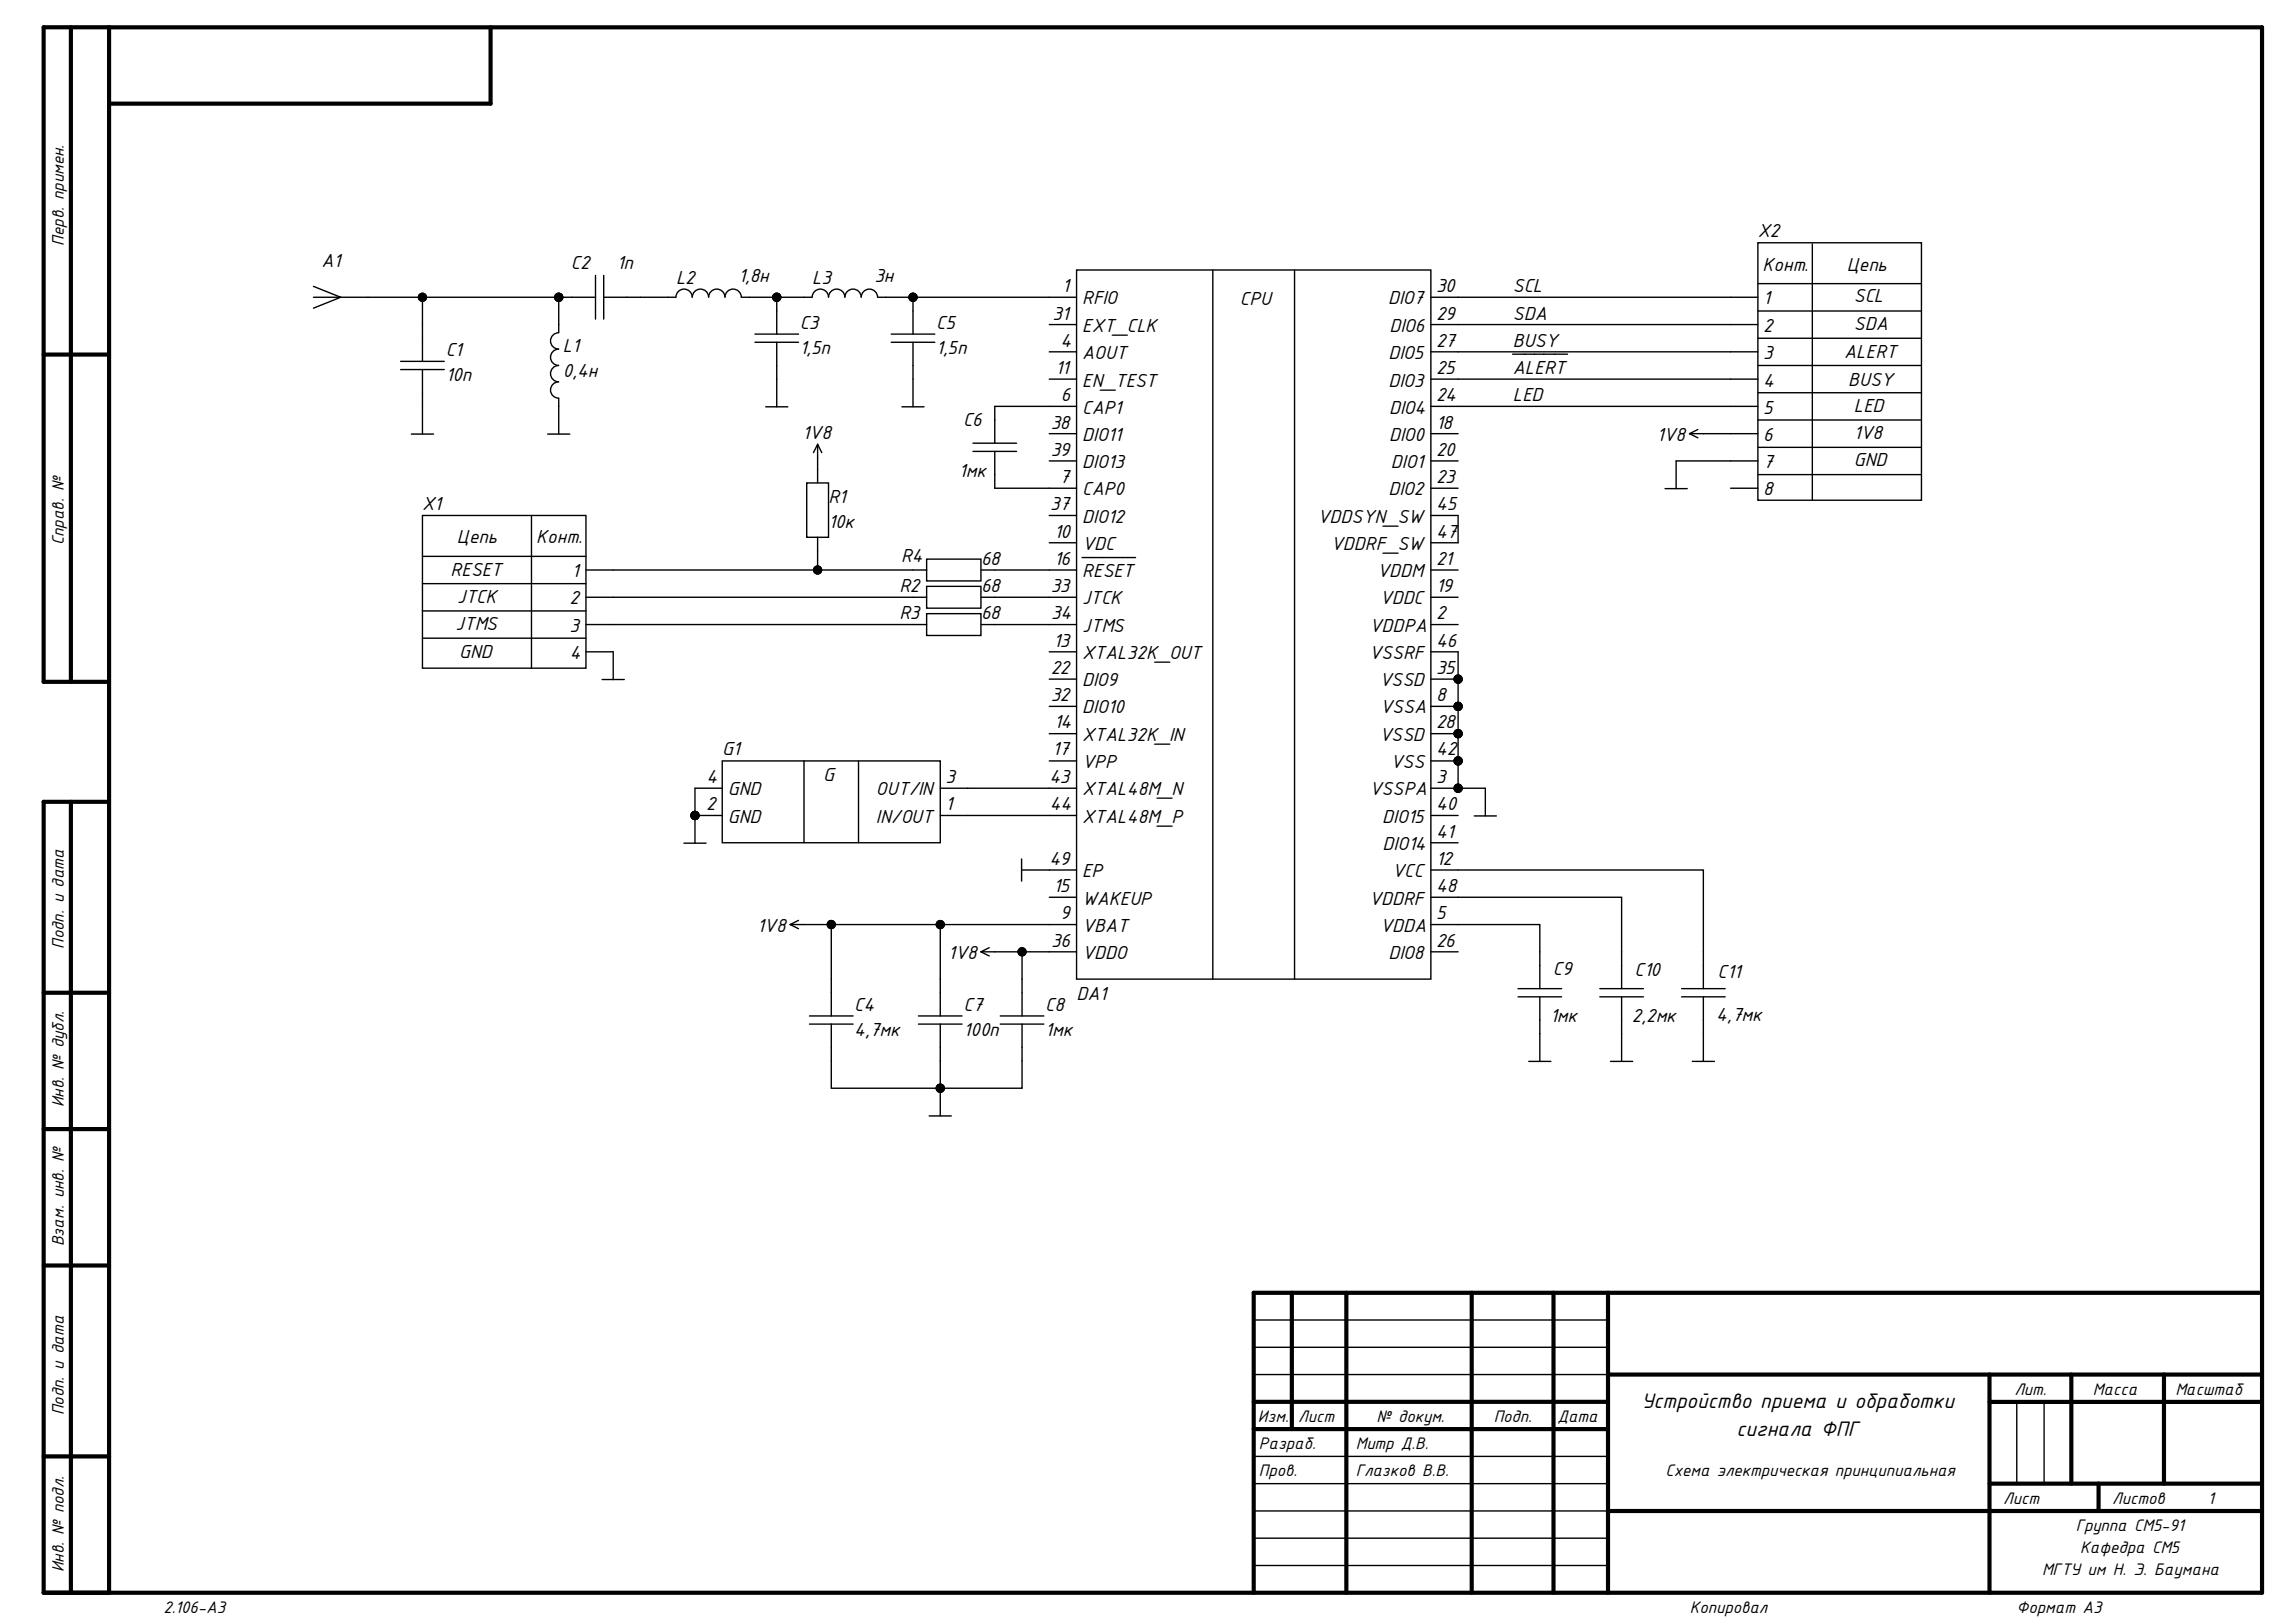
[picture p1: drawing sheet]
<svg xmlns="http://www.w3.org/2000/svg" width="420mm" height="297mm" viewBox="0 0 420 297" stroke-linecap="round" stroke-linejoin="round" font-family="sans-serif">
<defs><g id="words">
<g font-size="4.1">
<text x="300.5" y="257.8">Устройство приема и обработки</text>
<text x="317.9" y="262.9">сигнала ФПГ</text>
</g>
<g font-size="3.7">
<text x="321.8" y="43.4">X2</text>
<text x="58.9" y="48.9">A1</text>
<text x="104.5" y="49.2">C2</text>
<text x="113" y="49.3">1п</text>
<text x="123.8" y="52">L2</text>
<text x="135.2" y="51.6">1,8н</text>
<text x="148.7" y="52">L3</text>
<text x="160.1" y="51.6">3н</text>
<text x="194.5" y="53.4">1</text>
<text x="262.9" y="53.4">30</text>
<text x="276.9" y="53.4">SCL</text>
<text x="322.7" y="49.5">Конт.</text>
<text x="338.1" y="49.5">Цепь</text>
<text x="192.7" y="58.5">31</text>
<text x="198.1" y="55.7">RFIO</text>
<text x="227" y="55.8">CPU</text>
<text x="254.1" y="55.7">DIO7</text>
<text x="262.9" y="58.5">29</text>
<text x="276.9" y="58.5">SDA</text>
<text x="322.8" y="55.7">1</text>
<text x="339.4" y="55.4">SCL</text>
<text x="81.6" y="65.2">C1</text>
<text x="103.1" y="64.5">L1</text>
<text x="146.4" y="60.3">C3</text>
<text x="146.4" y="64.8">1,5п</text>
<text x="171.4" y="60.3">C5</text>
<text x="171.4" y="64.8">1,5п</text>
<text x="194.2" y="63.5">4</text>
<text x="198.1" y="65.8">AOUT</text>
<text x="198.1" y="60.8">EXT_CLK</text>
<text x="254.2" y="65.8">DIO5</text>
<text x="254.4" y="60.8">DIO6</text>
<text x="262.9" y="63.5">27</text>
<text x="276.9" y="63.5">BUSY</text>
<text x="322.8" y="60.8">2</text>
<text x="322.8" y="65.8">3</text>
<text x="337.6" y="65.5">ALERT</text>
<text x="339.4" y="60.3">SDA</text>
<text x="81.6" y="69.8">10п</text>
<text x="103.1" y="69">0,4н</text>
<text x="193.2" y="68.5">11</text>
<text x="198.1" y="70.7">EN_TEST</text>
<text x="254.2" y="70.7">DIO3</text>
<text x="262.9" y="68.5">25</text>
<text x="276.9" y="68.5">ALERT</text>
<text x="322.8" y="70.7">4</text>
<text x="338.4" y="70.6">BUSY</text>
<text x="194.2" y="73.4">6</text>
<text x="198.1" y="75.7">CAP1</text>
<text x="254.3" y="75.7">DIO4</text>
<text x="262.9" y="73.4">24</text>
<text x="276.9" y="73.4">LED</text>
<text x="322.8" y="75.7">5</text>
<text x="339.4" y="75.4">LED</text>
<text x="146.9" y="80.4">1V8</text>
<text x="176.3" y="78">C6</text>
<text x="192.4" y="78.4">38</text>
<text x="192.4" y="83.4">39</text>
<text x="198.1" y="80.7">DIO11</text>
<text x="254.3" y="80.7">DIO0</text>
<text x="262.9" y="78.4">18</text>
<text x="262.9" y="83.4">20</text>
<text x="303.3" y="80.7">1V8</text>
<text x="322.8" y="80.7">6</text>
<text x="339.4" y="80.4">1V8</text>
<text x="175.6" y="87.4">1мк</text>
<text x="194" y="88.4">7</text>
<text x="198.1" y="85.7">DIO13</text>
<text x="254.6" y="85.7">DIO1</text>
<text x="262.9" y="88.4">23</text>
<text x="322.8" y="85.7">7</text>
<text x="339.4" y="85.4">GND</text>
<text x="77.3" y="93.4">X1</text>
<text x="151.7" y="92">R1</text>
<text x="192.3" y="93.4">37</text>
<text x="198.1" y="90.7">CAP0</text>
<text x="198.1" y="95.7">DIO12</text>
<text x="241.2" y="95.7">VDDSYN_SW</text>
<text x="254.2" y="90.7">DIO2</text>
<text x="262.9" y="93.4">45</text>
<text x="322.8" y="90.7">8</text>
<text x="83.6" y="99.4">Цепь</text>
<text x="98.2" y="99.4">Конт.</text>
<text x="151.7" y="96.6">10к</text>
<text x="193" y="98.4">10</text>
<text x="198.1" y="100.7">VDC</text>
<text x="243.7" y="100.7">VDDRF_SW</text>
<text x="262.9" y="98.4">47</text>
<text x="82.5" y="105.4">RESET</text>
<text x="104.7" y="105.6">1</text>
<text x="165" y="102.9">R4</text>
<text x="179.6" y="103.4">68</text>
<text x="193" y="103.4">16</text>
<text x="198.1" y="105.6">RESET</text>
<text x="252.1" y="105.6">VDDM</text>
<text x="262.9" y="103.4">21</text>
<text x="83.7" y="110.4">JTCK</text>
<text x="104.3" y="110.6">2</text>
<text x="164.7" y="108.3">R2</text>
<text x="164.7" y="113.3">R3</text>
<text x="179.6" y="108.3">68</text>
<text x="179.6" y="113.3">68</text>
<text x="192.4" y="108.3">33</text>
<text x="192.5" y="113.3">34</text>
<text x="198.1" y="110.6">JTCK</text>
<text x="252.6" y="110.6">VDDC</text>
<text x="262.9" y="113.3">2</text>
<text x="262.9" y="108.3">19</text>
<text x="83.4" y="115.4">JTMS</text>
<text x="104.3" y="115.6">3</text>
<text x="192.9" y="118.3">13</text>
<text x="198.1" y="115.6">JTMS</text>
<text x="250.8" y="115.6">VDDPA</text>
<text x="262.9" y="118.3">46</text>
<text x="84.1" y="120.4">GND</text>
<text x="104.3" y="120.6">4</text>
<text x="192.4" y="123.3">22</text>
<text x="198.1" y="120.6">XTAL32K_OUT</text>
<text x="198.1" y="125.6">DIO9</text>
<text x="250.7" y="120.6">VSSRF</text>
<text x="252.5" y="125.6">VSSD</text>
<text x="262.9" y="123.3">35</text>
<text x="192.4" y="128.3">32</text>
<text x="198.1" y="130.6">DIO10</text>
<text x="252.7" y="130.6">VSSA</text>
<text x="262.9" y="128.3">8</text>
<text x="193" y="133.3">14</text>
<text x="198.1" y="135.6">XTAL32K_IN</text>
<text x="252.5" y="135.6">VSSD</text>
<text x="262.9" y="133.3">28</text>
<text x="129.4" y="143.3">4</text>
<text x="132.2" y="138.3">G1</text>
<text x="150.7" y="143">G</text>
<text x="173.1" y="143.3">3</text>
<text x="192.1" y="143.3">43</text>
<text x="192.7" y="138.3">17</text>
<text x="198.1" y="140.6">VPP</text>
<text x="254.6" y="140.6">VSS</text>
<text x="262.9" y="143.3">3</text>
<text x="262.9" y="138.3">42</text>
<text x="129.3" y="148.3">2</text>
<text x="133.2" y="145.5">GND</text>
<text x="160.4" y="145.5">OUT/IN</text>
<text x="173.1" y="148.3">1</text>
<text x="192.2" y="148.3">44</text>
<text x="198.1" y="145.5">XTAL48M_N</text>
<text x="250.8" y="145.5">VSSPA</text>
<text x="262.9" y="148.3">40</text>
<text x="133.2" y="150.6">GND</text>
<text x="160.4" y="150.6">IN/OUT</text>
<text x="198.1" y="150.6">XTAL48M_P</text>
<text x="253" y="150.6">DIO15</text>
<text x="253.1" y="155.6">DIO14</text>
<text x="262.9" y="153.3">41</text>
<text x="192.1" y="158.3">49</text>
<text x="198.1" y="160.6">EP</text>
<text x="254.9" y="160.6">VCC</text>
<text x="262.9" y="158.3">12</text>
<text x="192.9" y="163.3">15</text>
<text x="198.1" y="165.6">WAKEUP</text>
<text x="250.7" y="165.6">VDDRF</text>
<text x="262.9" y="163.3">48</text>
<text x="138.6" y="170.6">1V8</text>
<text x="192.5" y="173.3">36</text>
<text x="194.1" y="168.3">9</text>
<text x="198.1" y="170.6">VBAT</text>
<text x="252.7" y="170.6">VDDA</text>
<text x="262.9" y="168.3">5</text>
<text x="262.9" y="173.3">26</text>
<text x="173.6" y="175.5">1V8</text>
<text x="198.1" y="175.5">VDDO</text>
<text x="254.2" y="175.5">DIO8</text>
<text x="284.3" y="178.4">C9</text>
<text x="299.3" y="178.7">C10</text>
<text x="314.5" y="178.9">C11</text>
<text x="156.4" y="185">C4</text>
<text x="176.4" y="185">C7</text>
<text x="191.4" y="185">C8</text>
<text x="197.1" y="183.1">DA1</text>
<text x="156.4" y="189.6">4,7мк</text>
<text x="176.4" y="189.6">100п</text>
<text x="191.4" y="189.6">1мк</text>
<text x="283.8" y="187">1мк</text>
<text x="298.7" y="187">2,2мк</text>
<text x="314.2" y="186.8">4,7мк</text>
</g>
<g font-size="3.3">
<text x="11.7" y="45" transform="rotate(-90 11.7 45)">Перв. примен.</text>
<text x="11.7" y="99.8" transform="rotate(-90 11.7 99.8)">Справ. №</text>
<text x="11.7" y="173.7" transform="rotate(-90 11.7 173.7)">Подп. и дата</text>
<text x="11.7" y="202.7" transform="rotate(-90 11.7 202.7)">Инв. № дубл.</text>
<text x="11.7" y="228.1" transform="rotate(-90 11.7 228.1)">Взам. инв. №</text>
<text x="368.8" y="255.2">Лит.</text>
<text x="383.2" y="255.2">Масса</text>
<text x="398.3" y="255.2">Масштаб</text>
<text x="11.7" y="259" transform="rotate(-90 11.7 259)">Подп. и дата</text>
<text x="230.3" y="260.2">Изм.</text>
<text x="237.7" y="260.2">Лист</text>
<text x="252" y="260.2">№ докум.</text>
<text x="273.5" y="260.2">Подп.</text>
<text x="285.1" y="260.2">Дата</text>
<text x="230.5" y="265.2">Разраб.</text>
<text x="248.2" y="265.2">Митр Д.В.</text>
<text x="230.5" y="270.2">Пров.</text>
<text x="248.2" y="270.2">Глазков В.В.</text>
<text x="304.9" y="270.2">Схема электрическая принципиальная</text>
<text x="366.8" y="275.2">Лист</text>
<text x="386.7" y="275.2">Листов</text>
<text x="404.2" y="275.2">1</text>
<text x="380" y="280.2">Группа СМ5-91</text>
<text x="11.7" y="287.8" transform="rotate(-90 11.7 287.8)">Инв. № подл.</text>
<text x="380.9" y="284.2">Кафедра СМ5</text>
<text x="373.9" y="288.3">МГТУ им Н. Э. Баумана</text>
<text x="29.9" y="295.1">2.106-A3</text>
<text x="309.4" y="295.1">Копировал</text>
<text x="369.2" y="295.1">Формат А3</text>
</g>
</g></defs>
<g fill="none" stroke="#000" stroke-width=".76">
<path d="M13 5v119.8M20 5v286.5M89.8 5v14h-69.8M8 64.9h12M20 124.8h-12v-119.8h406.1v286.5h-406.1v-144.7l12-.1M13 146.8v144.7M8 181.7h12M8 206.6h12M8 231.6h12M236.5 236.6v25M246.5 236.6v54.9M269.4 236.6v54.9"/>
<path d="M284.4 236.6v54.9M294.4 236.6v54.9M414.1 236.6h-184.6v54.9M229.5 256.6h64.9M294.4 251.6h119.7M364.2 251.6v39.9M364.2 256.6h49.9M379.2 251.6v19.9M396.2 251.6v19.9M8 266.5h12M229.5 261.6h64.9M294.4 276.5h119.7"/>
<path d="M364.2 271.5h49.9M384.2 271.5v5"/>
</g>
<g fill="none" stroke="#000" stroke-width=".25">
<path d="M57.4 54.4h44.9v6.5M57.4 52.4l5 2-5 2M77.3 54.4v11.7M102.3 54.4h6.7M109 50.4v8M110.5 54.4h13.2M110.5 50.4v8M123.7 54.4a1.5 1.5 0 0 1 1.5-1.5 1.5 1.5 0 0 1 1.5 1.5 1.5 1.5 0 0 1 1.5-1.5 1.5 1.5 0 0 1 1.5 1.5 1.49 1.49 0 0 1 1.5-1.5 1.49 1.49 0 0 1 1.5 1.5 1.5 1.5 0 0 1 1.5-1.5 1.5 1.5 0 0 1 1.5 1.5M135.7 54.4h13M142.2 54.4v6.7M148.7 54.4a1.5 1.5 0 0 1 1.5-1.5 1.5 1.5 0 0 1 1.5 1.5 1.5 1.5 0 0 1 1.5-1.5 1.5 1.5 0 0 1 1.5 1.5 1.5 1.5 0 0 1 1.5-1.5 1.5 1.5 0 0 1 1.5 1.5 1.5 1.5 0 0 1 1.5-1.5 1.5 1.5 0 0 1 1.5 1.5M160.7 54.4h36.4"/>
<path d="M167.2 54.4v6.7M192.1 59.4h5M197.1 49.4h64.9v129.8h-64.9zM222 49.4v129.8M237 49.4v129.8M262 54.4h59.8M262 59.4h59.8M321.8 44.4h30v47.2h-30zM321.8 56.9h30M321.8 51.9h30M331.8 44.6v47M73.4 67.6h7.9"/>
<path d="M73.4 66.1h7.9M75.3 79.4h4.1M77.3 67.6v11.8M100.3 79.4h4M102.3 60.9a1.5 1.5 0 0 0-1.5 1.5 1.5 1.5 0 0 0 1.5 1.5 1.5 1.5 0 0 0-1.5 1.5 1.5 1.5 0 0 0 1.5 1.5 1.5 1.5 0 0 0-1.5 1.5 1.5 1.5 0 0 0 1.5 1.5 1.5 1.5 0 0 0-1.5 1.5 1.5 1.5 0 0 0 1.5 1.5M102.3 72.9v6.5M138.2 62.6h8M138.2 61.1h8M140.2 74.5h4M142.2 62.6v11.9M163.2 62.6h7.9M163.2 61.1h7.9"/>
<path d="M165.1 74.5h4.1M167.2 62.6v11.9M192.1 64.4h5M192.1 69.4h5M192.1 79.4h5M197.1 74.4h-15v6.7M262 64.4h59.8M262 74.4h59.8M262 69.4h59.8M262 79.4h4.9M276.9 64.8h10.1M309.3 79.4h12.5"/>
<path d="M309.3 79.4l1.5 .7M310.8 78.6l-1.5 .8M321.8 61.9h30M321.8 66.9h30M321.8 71.9h30M321.8 76.9h30M77.3 94.3h30v28h-30zM97.3 94.3v28M147.7 88.4h4v9.9h-4zM149.7 81.3l-.8 1.5M149.7 81.3l.8 1.5M149.7 81.3v7.1"/>
<path d="M149.7 98.3v6M178.1 82.6h8M178.1 81.1h8M182.1 82.6v6.8h15M192.1 99.3h5M192.1 84.4h5M192.1 94.3h5M262 89.4h4.9M262 94.3h4.9v5h-4.9M262 84.4h4.9M304.8 89.4h4.1M316.8 89.4h5"/>
<path d="M321.8 84.4h-14.9v5M321.8 81.9h30M321.8 86.9h30M77.3 106.8h30M77.3 101.8h30M77.3 111.8h30M77.3 116.8h30M107.3 104.3h62.4M107.3 114.3h62.4M107.3 119.3h5v5.1M107.3 109.3h62.4M169.7 107.3h9.9v4h-9.9z"/>
<path d="M169.7 112.3h9.9v4h-9.9zM169.7 102.3h9.9v4h-9.9zM179.6 114.3h17.5M179.6 104.3h17.5M179.6 109.3h17.5M192.1 119.3h5M198.1 102h9.8M262 119.3h4.9v25h5v5M262 114.3h4.9M262 104.3h4.9M262 109.3h4.9M110.2 124.4h4.1"/>
<path d="M132.2 139.3h39.9v14.9h-39.9zM147.2 139.3v14.9M157.2 139.3v14.9M192.1 129.3h5M192.1 134.3h5M192.1 139.3h5M192.1 124.3h5M262 129.3h4.9M262 134.3h4.9M262 139.3h4.9M262 124.3h4.9M125.2 154.3h4.1"/>
<path d="M127.2 149.2h5M132.2 144.3h-5v10M172.1 144.3h25M172.1 149.2h25M187 159.2h10.1M187 157.2v4.1M262 159.2h49.9v21.7M262 144.3h4.9M262 149.2h4.9M262 154.2h4.9M269.9 149.3h4.1M144.7 169.2h52.4"/>
<path d="M144.7 169.2l1.5 .8M146.2 168.4l-1.5 .8M152.2 169.2v16.7M172.1 169.2v16.7M179.6 174.2h7.5M179.6 174.2l1.5 .8M181.1 173.4l-1.5 .8M192.1 164.2h5M197.1 174.2h-10v11.7M262 169.2h19.9v11.7M262 164.2h34.9v16.7M262 174.2h4.9"/>
<path d="M148.2 187.4h8M148.2 185.9h8M152.2 187.4v11.8h19.9v-11.8M168.2 187.4h7.9M168.2 185.9h7.9M183.1 187.4h8M183.1 185.9h8M187.1 187.4v11.8h-15v5M277.9 182.4h8M277.9 180.9h8M279.9 194.3h4M281.9 182.4v11.9"/>
<path d="M292.9 182.4h8M292.9 180.9h8M294.9 194.3h4M296.9 182.4v11.9M307.9 182.4h7.9M307.9 180.9h7.9M309.8 194.3h4.1M311.9 182.4v11.9M170.1 204.2h4.1M229.5 251.6h64.9M229.5 246.6h64.9M229.5 241.6h64.9"/>
<path d="M369.2 256.6v14.9M374.2 256.6v14.9M229.5 276.5h64.9M229.5 271.5h64.9M229.5 266.5h64.9M229.5 286.5h64.9M229.5 281.5h64.9"/>
</g>
<g fill="#000">
<circle cx="77.3" cy="54.4" r=".76"/>
<circle cx="102.3" cy="54.4" r=".76"/>
<circle cx="142.2" cy="54.4" r=".76"/>
<circle cx="167.2" cy="54.4" r=".76"/>
<circle cx="149.7" cy="104.3" r=".76"/>
<circle cx="266.9" cy="134.3" r=".76"/>
<circle cx="266.9" cy="129.3" r=".76"/>
<circle cx="266.9" cy="124.3" r=".76"/>
<circle cx="266.9" cy="139.3" r=".76"/>
<circle cx="127.2" cy="149.2" r=".76"/>
<circle cx="266.9" cy="144.3" r=".76"/>
<circle cx="152.2" cy="169.2" r=".76"/>
<circle cx="172.1" cy="169.2" r=".76"/>
<circle cx="187.1" cy="174.2" r=".76"/>
<circle cx="172.1" cy="199.2" r=".76"/>
</g>
<g fill="none" stroke="#000" stroke-width=".18">
<circle cx="77.3" cy="54.4" r=".76"/>
<circle cx="102.3" cy="54.4" r=".76"/>
<circle cx="142.2" cy="54.4" r=".76"/>
<circle cx="167.2" cy="54.4" r=".76"/>
<circle cx="149.7" cy="104.3" r=".76"/>
<circle cx="266.9" cy="134.3" r=".76"/>
<circle cx="266.9" cy="129.3" r=".76"/>
<circle cx="266.9" cy="124.3" r=".76"/>
<circle cx="266.9" cy="139.3" r=".76"/>
<circle cx="127.2" cy="149.2" r=".76"/>
<circle cx="266.9" cy="144.3" r=".76"/>
<circle cx="152.2" cy="169.2" r=".76"/>
<circle cx="172.1" cy="169.2" r=".76"/>
<circle cx="187.1" cy="174.2" r=".76"/>
<circle cx="172.1" cy="199.2" r=".76"/>
</g>
<use href="#words"/>
</svg>
